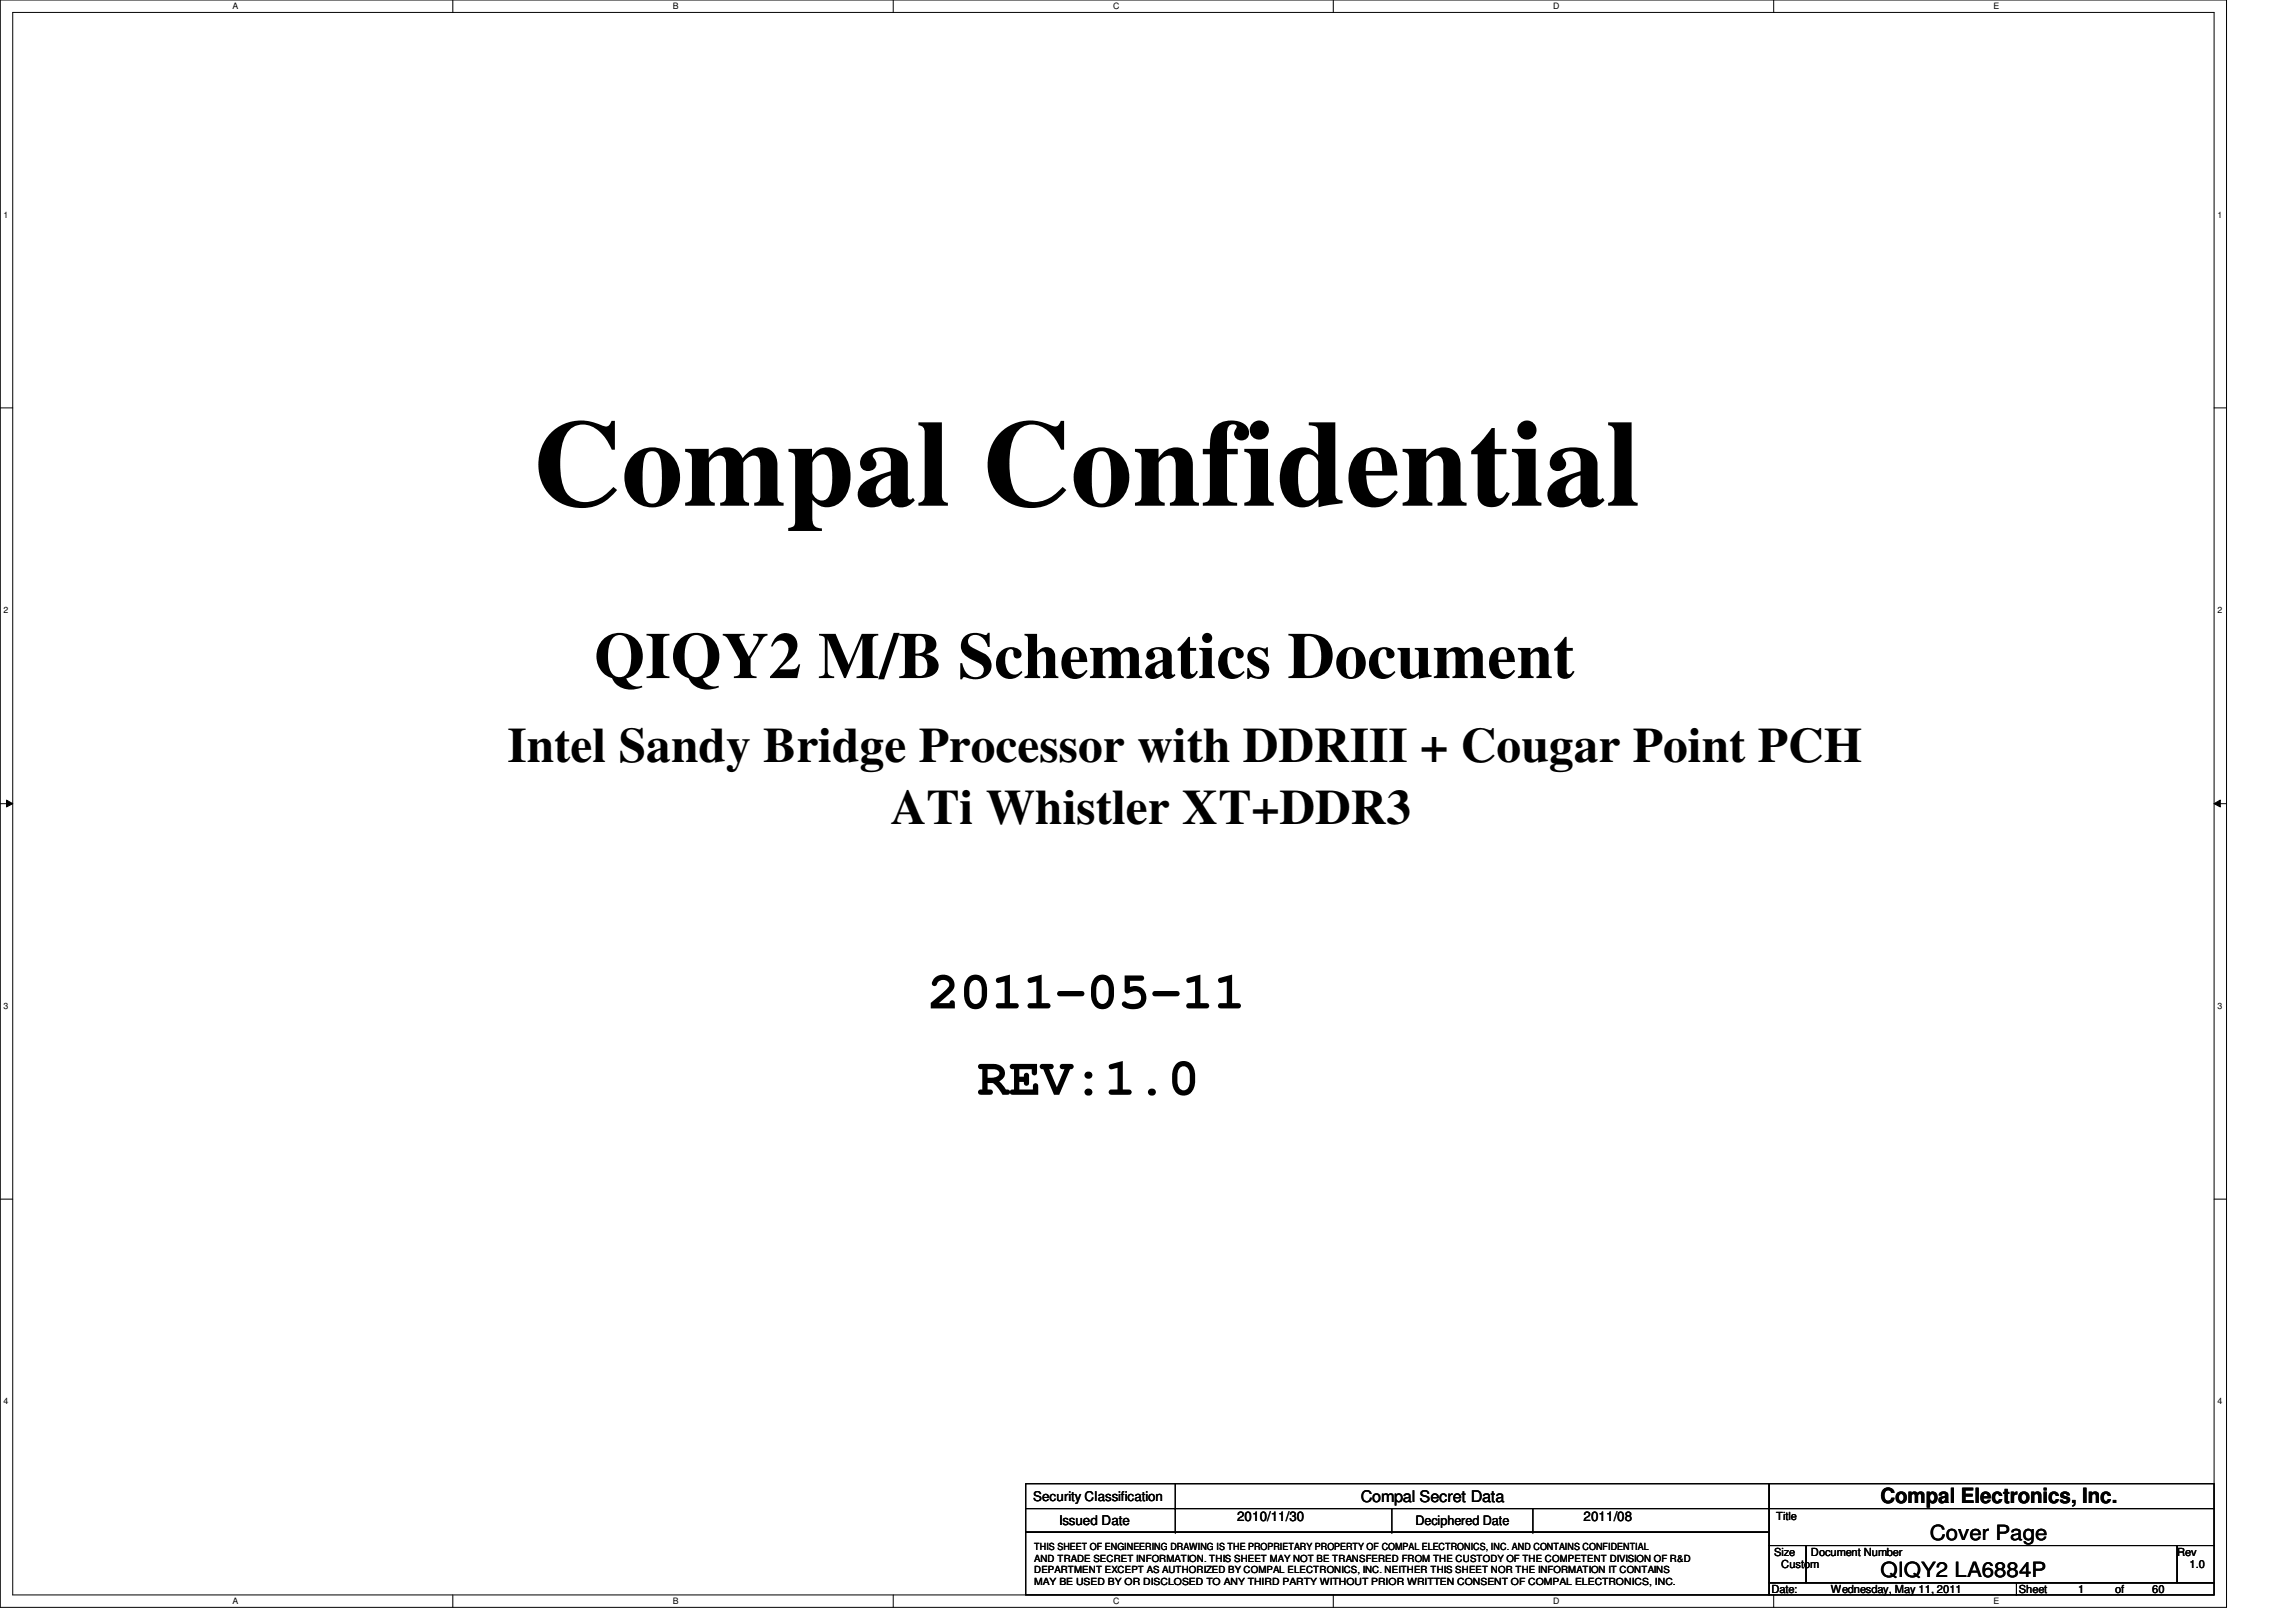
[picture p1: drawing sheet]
<svg xmlns="http://www.w3.org/2000/svg" width="297mm" height="210mm" viewBox="0 0 297 210" stroke-linecap="round" stroke-linejoin="round" font-family="sans-serif">
<defs><g id="words">
<text font-size="16" x="68.9" y="65.4">Compal Confidential</text>
<text font-size="8.5" x="76.9" y="87.7">QIQY2 M/B Schematics Document</text>
<g font-size="6.9">
<text x="120" y="130.5">2011-05-11</text>
<text x="126.4" y="141.7">REV:1.0</text>
</g>
<g font-size="6.4">
<text x="65.6" y="98.7">Intel Sandy Bridge Processor with DDRIII + Cougar Point PCH</text>
<text x="115.3" y="106.7">ATi Whistler XT+DDR3</text>
</g>
<g font-size="2.7">
<text x="243.3" y="194.5">Compal Electronics, Inc.</text>
<text x="249.7" y="199.3">Cover Page</text>
<text x="243.3" y="204.1">QIQY2 LA6884P</text>
</g>
<text font-size="2.1" x="176" y="194.4">Compal Secret Data</text>
<g font-size="1.7">
<text x="133.7" y="194.3">Security Classification</text>
<text x="137" y="197.3">Issued Date</text>
<text x="160" y="196.8">2010/11/30</text>
<text x="183.1" y="197.4">Deciphered Date</text>
<text x="204.9" y="196.8">2011/08</text>
</g>
<g font-size="1.4">
<text x="229.8" y="196.7">Title</text>
<text x="229.5" y="201.4">Size</text>
<text x="230.4" y="203">Custom</text>
<text x="234.3" y="201.4">Document Number</text>
<text x="281.7" y="201.4">Rev</text>
<text x="283.3" y="203">1.0</text>
<text x="229.2" y="206.2">Date:</text>
<text x="236.9" y="206.2">Wednesday, May 11, 2011</text>
<text x="261.2" y="206.2">Sheet</text>
<text x="268.9" y="206.2">1</text>
<text x="273.7" y="206.2">of</text>
<text x="278.4" y="206.2">60</text>
</g>
<g font-size="1.3">
<text x="133.8" y="200.6">THIS SHEET OF ENGINEERING DRAWING IS THE PROPRIETARY PROPERTY OF COMPAL ELECTRONICS, INC. AND CONTAINS CONFIDENTIAL</text>
<text x="133.8" y="202.1">AND TRADE SECRET INFORMATION. THIS SHEET MAY NOT BE TRANSFERED FROM THE CUSTODY OF THE COMPETENT DIVISION OF R&amp;D</text>
<text x="133.8" y="203.6">DEPARTMENT EXCEPT AS AUTHORIZED BY COMPAL ELECTRONICS, INC. NEITHER THIS SHEET NOR THE INFORMATION IT CONTAINS</text>
<text x="133.8" y="205.1">MAY BE USED BY OR DISCLOSED TO ANY THIRD PARTY WITHOUT PRIOR WRITTEN CONSENT OF COMPAL ELECTRONICS, INC.</text>
</g>
<g font-size="1.1">
<text x="30.1" y="1.1">A</text>
<text x="87" y="1.1">B</text>
<text x="144" y="1.1">C</text>
<text x="200.9" y="1.1">D</text>
<text x="257.9" y="1.1">E</text>
<text x=".5" y="28.1">1</text>
<text x="286.9" y="28.1">1</text>
<text x=".5" y="79.3">2</text>
<text x="286.9" y="79.3">2</text>
<text x=".5" y="130.5">3</text>
<text x="286.9" y="130.5">3</text>
<text x=".5" y="181.7">4</text>
<text x="286.9" y="181.7">4</text>
<text x="30.1" y="207.5">A</text>
<text x="87" y="207.5">B</text>
<text x="144" y="207.5">C</text>
<text x="200.9" y="207.5">D</text>
<text x="257.9" y="207.5">E</text>
</g>
</g></defs>
<path d="M0 0h288.1v208h-288.1zM1.6 1.6h284.8v204.8h-284.8z" fill="none" stroke="#000" stroke-width=".13"/>
<g fill="#fff">
<path d="M30.1 .2h.7v1.2h-.7z"/>
<path d="M30.1 206.6h.7v1.2h-.7z"/>
</g>
<path d="M58.6 0v1.6M58.6 206.4v1.6" fill="none" stroke="#000" stroke-width=".13"/>
<g fill="#fff">
<path d="M87 .2h.7v1.2h-.7z"/>
<path d="M87 206.6h.7v1.2h-.7z"/>
</g>
<path d="M115.6 0v1.6M115.6 206.4v1.6" fill="none" stroke="#000" stroke-width=".13"/>
<g fill="#fff">
<path d="M144 .2h.8v1.2h-.8z"/>
<path d="M144 206.6h.8v1.2h-.8z"/>
</g>
<path d="M172.5 0v1.6M172.5 206.4v1.6" fill="none" stroke="#000" stroke-width=".13"/>
<g fill="#fff">
<path d="M200.9 .2h.8v1.2h-.8z"/>
<path d="M200.9 206.6h.8v1.2h-.8z"/>
</g>
<path d="M229.5 0v1.6M229.5 206.4v1.6" fill="none" stroke="#000" stroke-width=".13"/>
<g fill="#fff">
<path d="M257.9 .2h.7v1.2h-.7z"/>
<path d="M257.9 206.6h.7v1.2h-.7z"/>
<path d="M.5 27.2h.6v1.2h-.6z"/>
<path d="M286.9 27.2h.6v1.2h-.6z"/>
<path d="M.5 78.4h.6v1.1h-.6z"/>
<path d="M286.9 78.4h.6v1.1h-.6z"/>
</g>
<path d="M0 52.8h1.6M286.4 52.8h1.7" fill="none" stroke="#000" stroke-width=".13"/>
<g fill="#fff">
<path d="M.5 129.6h.6v1.2h-.6z"/>
<path d="M286.9 129.6h.6v1.2h-.6z"/>
</g>
<path d="M0 104h1.6M.8 103.5l.8 .5-.8 .4zM286.4 104l.8-.5v.9zM286.4 104h1.7" fill="none" stroke="#000" stroke-width=".13"/>
<path d="M.8 103.5l.8 .5-.8 .4zM286.4 104l.8-.5v.9z" fill="#000"/>
<g fill="#fff">
<path d="M.5 180.7h.6v1.2h-.6z"/>
<path d="M286.9 180.7h.6v1.2h-.6z"/>
</g>
<g fill="none" stroke="#000" stroke-width=".13">
<path d="M0 155.2h1.6M286.4 155.2h1.7M132.7 192h96.2v3.2h-96.2zM132.7 195.2h96.2v3.1h-96.2zM132.7 198.3h96.2v8.1h-96.2zM152 195.2h.1M152 198.3h.1M152 192v6.3M180.1 198.3h.1M180.1 195.2v3.1M198.3 198.3h.1M198.3 195.2v3.1"/>
<path d="M228.9 192h57.5v3.2h-57.5zM228.9 195.2h57.5v4.8h-57.5zM228.9 200h4.8v4.8h-4.8zM228.9 204.8h32v1.6h-32zM233.7 200h48v4.8h-48zM260.9 204.8h25.5v1.6h-25.5zM281.7 200h4.7v4.8h-4.7z"/>
</g>
<use href="#words"/>
</svg>
